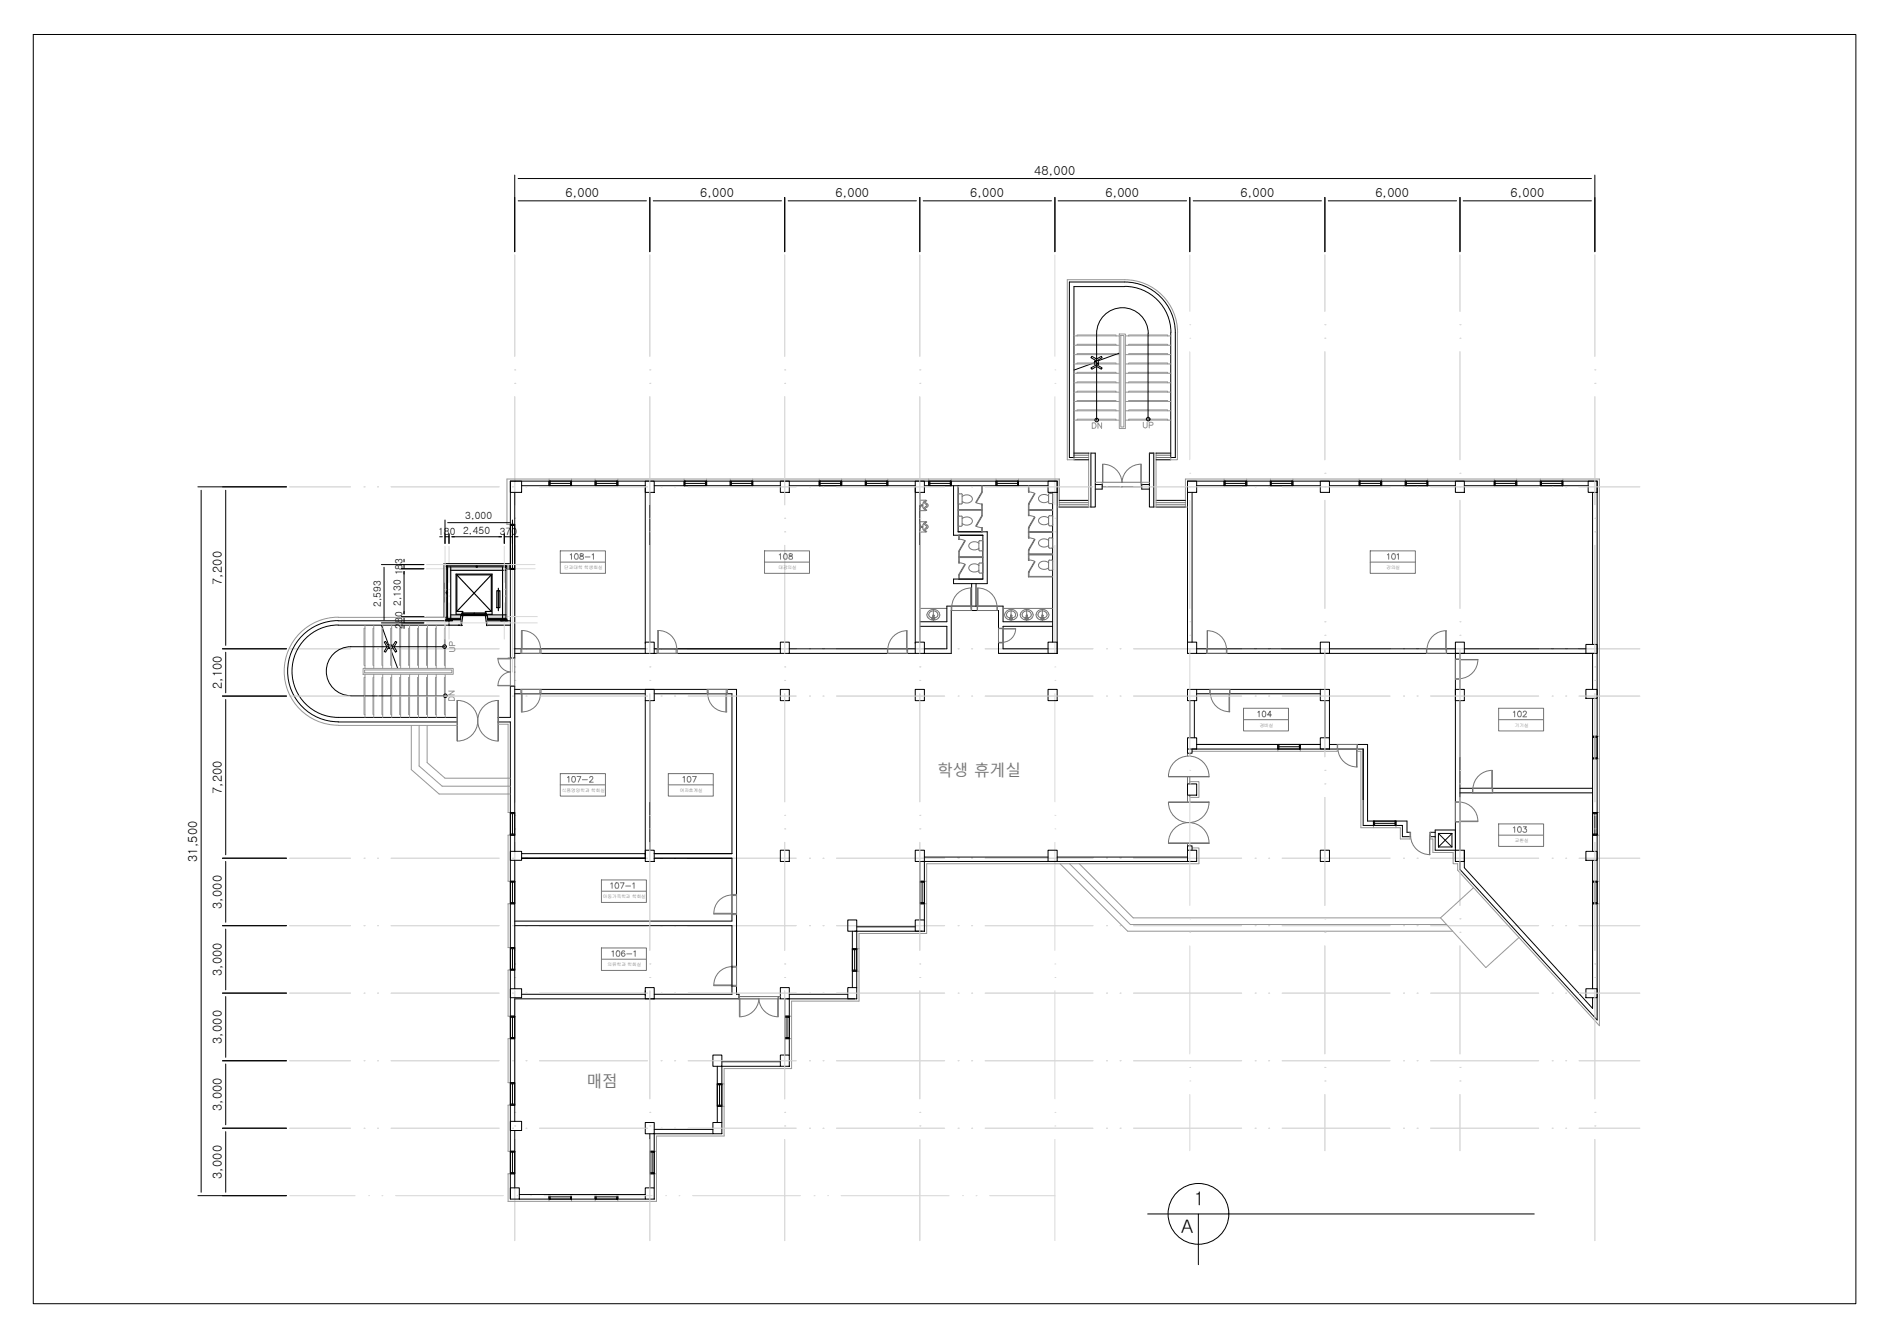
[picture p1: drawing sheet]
<svg xmlns="http://www.w3.org/2000/svg" width="420mm" height="297mm" viewBox="0 0 420 297" stroke-linecap="round" stroke-linejoin="round" font-family="sans-serif">
<defs><g id="words">
<g font-size="4.4" fill="#979797">
<text x="252.9" y="96.3">UP</text>
<text x="102" y="157" transform="rotate(-90 102 157)">DN</text>
</g>
<g font-size="4.4" fill="#757575">
<text x="171.8" y="125.6">108</text>
<text x="278.3" y="160.5">104</text>
<text x="335.1" y="160.5">102</text>
<text x="150.6" y="175">107</text>
<text x="335.1" y="186.3">103</text>
</g>
<g font-size="4.2">
<text x="265.3" y="267.7">1</text>
<text x="262.4" y="273.9">A</text>
</g>
<g font-size="4" fill="#979797">
<text x="241.3" y="96.3">DN</text>
<text x="102" y="146" transform="rotate(-90 102 146)">UP</text>
</g>
<g font-size="3.5" fill="#757575">
<text x="208.3" y="172.5">학생 휴게실</text>
<text x="130.3" y="241.6">매점</text>
</g>
<g font-size="2.8">
<text x="229.8" y="38.8">48,000</text>
<text x="125.6" y="43.7">6,000</text>
<text x="155.6" y="43.7">6,000</text>
<text x="185.6" y="43.7">6,000</text>
<text x="215.6" y="43.7">6,000</text>
<text x="245.6" y="43.7">6,000</text>
<text x="275.6" y="43.7">6,000</text>
<text x="305.6" y="43.7">6,000</text>
<text x="335.6" y="43.7">6,000</text>
<text x="49.3" y="130" transform="rotate(-90 49.3 130)">7,200</text>
<text x="49.3" y="153.2" transform="rotate(-90 49.3 153.2)">2,100</text>
<text x="49.3" y="176.4" transform="rotate(-90 49.3 176.4)">7,200</text>
<text x="43.8" y="191.5" transform="rotate(-90 43.8 191.5)">31,500</text>
<text x="49.3" y="201.9" transform="rotate(-90 49.3 201.9)">3,000</text>
<text x="49.3" y="216.9" transform="rotate(-90 49.3 216.9)">3,000</text>
<text x="49.3" y="231.9" transform="rotate(-90 49.3 231.9)">3,000</text>
<text x="49.3" y="246.9" transform="rotate(-90 49.3 246.9)">3,000</text>
<text x="49.3" y="261.9" transform="rotate(-90 49.3 261.9)">3,000</text>
</g>
<g font-size="2.2">
<text x="97.4" y="118.8">180</text>
<text x="102.9" y="118.5">2,450</text>
<text x="103.4" y="115.4">3,000</text>
<text x="111" y="118.8">370</text>
<text x="89.4" y="127.8" transform="rotate(-90 89.4 127.8)">183</text>
<text x="84.6" y="134.9" transform="rotate(-90 84.6 134.9)">2,593</text>
<text x="89.1" y="134.7" transform="rotate(-90 89.1 134.7)">2,130</text>
<text x="89.4" y="139.7" transform="rotate(-90 89.4 139.7)">280</text>
</g>
<g font-size="1" fill="#757575">
<text x="125.4" y="126.5">단과대학 학생회실</text>
<text x="173" y="126.5">대강의실</text>
<text x="308" y="126.5">강의실</text>
<text x="279.9" y="161.5">경비실</text>
<text x="336.6" y="161.5">기기실</text>
<text x="124.9" y="176">식품영양학과 학회실</text>
<text x="151" y="176">여자휴계실</text>
<text x="336.6" y="187.2">교환실</text>
<text x="134" y="199.6">아동가족학과 학회실</text>
<text x="135" y="214.7">의류학과 학회실</text>
</g>
</g></defs>
<!-- layer: CEN -->
<g fill="none" stroke="#d9d9d9" stroke-width=".22">
<path d="M114.4 56.6v22.6M144.4 56.6v22.6M174.4 56.6v22.6M204.4 56.6v22.6M234.4 56.6v22.6M264.4 56.6v12.6M294.4 56.6v12.6M324.4 56.6v12.6M354.4 56.6v22.6M264.4 72.1h.1M264.4 75.1h.1M264.4 78.1v24.1"/>
<path d="M294.4 72.1h.1M294.4 75.1h.1M294.4 78.1v24.1M324.4 72.1h.1M324.4 75.1h.1M324.4 78.1v24.1M114.4 82.2h.1M114.4 85.2h.1M114.4 88.1v24M144.4 82.2h.1M144.4 85.2h.1M144.4 88.1v24"/>
<path d="M174.4 82.2h.1M174.4 85.2h.1M174.4 88.1v24M204.4 82.2h.1M204.4 85.2h.1M204.4 88.1v24M234.4 82.2h.1M234.4 85.2h.1M234.4 88.1v24M354.4 82.2h.1M354.4 85.2h.1M354.4 88.1v24"/>
<path d="M64.4 108.2h13.5M80.9 108.2h.1M83.9 108.2h.1M86.9 108.2h24M113.9 108.2h.1M114.4 115.1h.1M114.4 118.2h.1M116.9 108.2h.1M119.9 108.2h24M144.4 115.1h.1M144.4 118.2h.1M146.9 108.2h.1"/>
<path d="M149.9 108.2h.1M152.9 108.2h24M174.4 115.1h.1M174.4 118.2h.1M179.9 108.2h.1M182.9 108.2h.1M185.9 108.2h24M204.4 115.1h.1M204.4 118.2h.1M212.9 108.2h.1M215.9 108.2h.1M218.9 108.2h24"/>
<path d="M234.4 115.1h.1M234.4 118.2h.1M245.9 108.2h.1M248.9 108.2h.1M251.9 108.2h24M264.4 105.2h.1M264.4 108.2h.1M264.4 111.2v24M278.9 108.2h.1M281.9 108.2h.1M284.9 108.2h23.9M294.4 105.2h.1"/>
<path d="M294.4 108.2h.1M294.4 111.2v24M311.9 108.2h.1M314.9 108.2h.1M317.9 108.2h24M324.4 105.2h.1M324.4 108.2h.1M324.4 111.2v24M344.9 108.2h.1M347.9 108.2h.1M350.8 108.2h13.5M354.4 115.1h.1"/>
<path d="M354.4 118.2h.1M94.8 137h24.6M94.8 126.4h24.1M94.8 138.4h24.6M94.8 125.4h24.1M98.9 130.9h.1M98.9 132.4h.1M98.9 121.4v8M98.9 133.9v8.1M99.8 130.9h.1M99.8 132.4h.1M99.8 121.4v8"/>
<path d="M99.8 133.9v8.1M112 130.9h.1M112 132.4h.1M112 121.4v8M112 133.9v8.1M113.9 121.4v27.9M114.4 121.2v24M144.4 121.2v24M174.4 121.2v24M204.4 121.2v24M234.4 121.2v24M264.4 138.1h.1"/>
<path d="M294.4 138.1h.1M324.4 138.1h.1M354.4 121.2v24M64.4 144.1h13.5M64.4 154.6h13.5M80.9 144.1h.1M80.9 154.6h.1M83.9 144.1h.1M83.9 154.6h.1M86.9 144.1h24M86.9 154.6h24M113.9 144.1h.1"/>
<path d="M113.9 154.6h.1M114.4 148.2h.1M114.4 151.2h.1M114.4 154.1v24M116.9 144.1h.1M116.9 154.6h.1M119.9 144.1h24M119.9 154.6h24M144.4 148.2h.1M144.4 151.2h.1M144.4 154.1v24M146.9 144.1h.1"/>
<path d="M146.9 154.6h.1M149.9 144.1h.1M149.9 154.6h.1M152.9 144.1h24M152.9 154.6h24M174.4 148.2h.1M174.4 151.2h.1M174.4 154.1v24M179.9 144.1h.1M179.9 154.6h.1M182.9 144.1h.1M182.9 154.6h.1"/>
<path d="M185.9 144.1h24M185.9 154.6h24M204.4 148.2h.1M204.4 151.2h.1M204.4 154.1v24M212.9 144.1h.1M212.9 154.6h.1M215.9 144.1h.1M215.9 154.6h.1M218.9 144.1h24M218.9 154.6h24M234.4 148.2h.1"/>
<path d="M234.4 151.2h.1M234.4 154.1v24M245.9 144.1h.1M245.9 154.6h.1M248.9 144.1h.1M248.9 154.6h.1M251.9 144.1h24M251.9 154.6h24M264.4 141.1h.1M264.4 144.1v24M278.9 144.1h.1M278.9 154.6h.1"/>
<path d="M281.9 144.1h.1M281.9 154.6h.1M284.9 144.1h23.9M284.9 154.6h23.9M294.4 141.1h.1M294.4 144.1v24M311.9 144.1h.1M311.9 154.6h.1M314.9 144.1h.1M314.9 154.6h.1M317.9 144.1h24M317.9 154.6h24"/>
<path d="M324.4 141.1h.1M324.4 144.1v24M344.9 144.1h.1M344.9 154.6h.1M347.9 144.1h.1M347.9 154.6h.1M350.8 144.1h13.5M350.8 154.6h13.5M354.4 148.2h.1M354.4 151.2h.1M354.4 154.1v24M264.4 171.2h.1"/>
<path d="M264.4 174.2h.1M264.4 177.2v24M294.4 171.2h.1M294.4 174.2h.1M294.4 177.2v24M324.4 171.2h.1M324.4 174.2h.1M324.4 177.2v24M64.4 190.7h13.5M80.9 190.7h.1M83.9 190.7h.1M86.9 190.7h24"/>
<path d="M113.9 190.7h.1M114.4 181.1h.1M114.4 184.2h.1M114.4 187.2v24M116.9 190.7h.1M119.9 190.7h24M144.4 181.1h.1M144.4 184.2h.1M144.4 187.2v24M146.9 190.7h.1M149.9 190.7h.1M152.9 190.7h24"/>
<path d="M174.4 181.1h.1M174.4 184.2h.1M174.4 187.2v24M179.9 190.7h.1M182.9 190.7h.1M185.9 190.7h24M204.4 181.1h.1M204.4 184.2h.1M204.4 187.2v24M212.9 190.7h.1M215.9 190.7h.1M218.9 190.7h24"/>
<path d="M234.4 181.1h.1M234.4 184.2h.1M234.4 187.2v24M245.9 190.7h.1M248.9 190.7h.1M251.9 190.7h24M278.9 190.7h.1M281.9 190.7h.1M284.9 190.7h23.9M311.9 190.7h.1M314.9 190.7h.1M317.9 190.7h24"/>
<path d="M344.9 190.7h.1M347.9 190.7h.1M350.8 190.7h13.5M354.4 181.1h.1M354.4 184.2h.1M354.4 187.2v24M64.4 205.7h13.5M80.9 205.7h.1M83.9 205.7h.1M86.9 205.7h24M113.9 205.7h.1M114.4 214.2h.1"/>
<path d="M114.4 217.2h.1M116.9 205.7h.1M119.9 205.7h24M144.4 214.2h.1M144.4 217.2h.1M146.9 205.7h.1M149.9 205.7h.1M152.9 205.7h24M174.4 214.2h.1M174.4 217.2h.1M179.9 205.7h.1M182.9 205.7h.1"/>
<path d="M185.9 205.7h24M204.4 214.2h.1M204.4 217.2h.1M212.9 205.7h.1M215.9 205.7h.1M218.9 205.7h24M234.4 214.2h.1M234.4 217.2h.1M245.9 205.7h.1M248.9 205.7h.1M251.9 205.7h24M264.4 204.1h.1"/>
<path d="M264.4 207.1h.1M264.4 210.1v24M278.9 205.7h.1M281.9 205.7h.1M284.9 205.7h23.9M294.4 204.1h.1M294.4 207.1h.1M294.4 210.1v24M311.9 205.7h.1M314.9 205.7h.1M317.9 205.7h24M324.4 204.1h.1"/>
<path d="M324.4 207.1h.1M324.4 210.1v24M344.9 205.7h.1M347.9 205.7h.1M350.8 205.7h13.5M354.4 214.2h.1M354.4 217.2h.1M64.4 220.6h13.5M64.4 235.7h13.5M80.9 220.6h.1M80.9 235.7h.1M83.9 220.6h.1"/>
<path d="M83.9 235.7h.1M86.9 220.6h24M86.9 235.7h24M113.9 220.6h.1M113.9 235.7h.1M114.4 220.1v24M116.9 220.6h.1M116.9 235.7h.1M119.9 220.6h24M119.9 235.7h24M144.4 220.1v24M146.9 220.6h.1"/>
<path d="M146.9 235.7h.1M149.9 220.6h.1M149.9 235.7h.1M152.9 220.6h24M152.9 235.7h24M174.4 220.1v24M179.9 220.6h.1M179.9 235.7h.1M182.9 220.6h.1M182.9 235.7h.1M185.9 220.6h24M185.9 235.7h24"/>
<path d="M204.4 220.1v24M212.9 220.6h.1M212.9 235.7h.1M215.9 220.6h.1M215.9 235.7h.1M218.9 220.6h24M218.9 235.7h24M234.4 220.1v24M245.9 220.6h.1M245.9 235.7h.1M248.9 220.6h.1M248.9 235.7h.1"/>
<path d="M251.9 220.6h24M251.9 235.7h24M264.4 237.2h.1M278.9 220.6h.1M278.9 235.7h.1M281.9 220.6h.1M281.9 235.7h.1M284.9 220.6h23.9M284.9 235.7h23.9M294.4 237.2h.1M311.9 220.6h.1M311.9 235.7h.1"/>
<path d="M314.9 220.6h.1M314.9 235.7h.1M317.9 220.6h24M317.9 235.7h24M324.4 237.2h.1M344.9 220.6h.1M344.9 235.7h.1M347.9 220.6h.1M347.9 235.7h.1M350.8 220.6h13.5M350.8 235.7h13.5M354.4 220.1v24"/>
<path d="M64.4 250.7h13.5M80.9 250.7h.1M83.9 250.7h.1M86.9 250.7h24M113.9 250.7h.1M114.4 247.1h.1M114.4 250.1h.1M114.4 253.2v22.4M116.9 250.7h.1M119.9 250.7h24M144.4 247.1h.1M144.4 250.1h.1"/>
<path d="M144.4 253.2v22.4M146.9 250.7h.1M149.9 250.7h.1M152.9 250.7h24M174.4 247.1h.1M174.4 250.1h.1M174.4 253.2v22.4M179.9 250.7h.1M182.9 250.7h.1M185.9 250.7h24M204.4 247.1h.1M204.4 250.1h.1"/>
<path d="M204.4 253.2v22.4M212.9 250.7h.1M215.9 250.7h.1M218.9 250.7h24M234.4 247.1h.1M234.4 250.1h.1M234.4 253.2v22.4M245.9 250.7h.1M248.9 250.7h.1M251.9 250.7h24M264.4 240.2h.1M264.4 243.2v12.5"/>
<path d="M278.9 250.7h.1M281.9 250.7h.1M284.9 250.7h23.9M294.4 240.2h.1M294.4 243.2v12.5M311.9 250.7h.1M314.9 250.7h.1M317.9 250.7h24M324.4 240.2h.1M324.4 243.2v12.5M344.9 250.7h.1M347.9 250.7h.1"/>
<path d="M350.8 250.7h13.5M354.4 247.1h.1M354.4 250.1h.1M354.4 253.2v22.4M64.4 265.6h14.5M81.9 265.6h.1M84.9 265.6h.1M87.9 265.6h24M114.9 265.6h.1M117.9 265.6h.1M120.9 265.6h24M147.9 265.6h.1"/>
<path d="M150.9 265.6h.1M153.9 265.6h24M180.9 265.6h.1M183.9 265.6h.1M186.9 265.6h24M213.9 265.6h.1M216.9 265.6h.1M219.9 265.6h14.5"/>
</g>
<!-- layer: WALL -->
<g fill="none" stroke="#000" stroke-width=".22">
<path d="M249.9 63.7h-11.3v37.9h-1v-38.9h12.3a11.2 11.2 0 0 1 11.2 11.2M249.9 63.6a10.3 10.3 0 0 1 10.3 10.3M260.1 73.9v27.7h1v-27.7M113.4 116.5h1M114.4 109.4v36.8h-1v-39.3h121.5v38.3M115.9 107.9h27.5M122 106.9v1M127 106.9v1M132.2 106.9v1M137.3 106.9v1M143.4 108.4v34.5M144.4 109.4v33.3"/>
<path d="M145.4 107.9h28M152 106.9v1M157 106.9v1M162.2 106.9v1M167.2 106.9v1M175.4 107.9h28M182 106.9v1M187 106.9v1M192.3 106.9v1M197.3 106.9v1M203.4 108.4v34.5M204.4 109.4v33.3"/>
<path d="M205.4 107.9h27.5M206.4 106.9v1M211.4 106.9v1M211.9 107.9v11h6.5v9.8h-6.5v1h7.5v-11.5h-6.5v-10.3M221.3 106.9v1M226.3 106.9v1M233.9 109.4v33.3M242.4 100.7h1v11.9h-1zM243.4 107.7h1.5v1h-1.5M255.4 100.7h1v11.9h-1zM255.4 107.7h-1.7v1h1.7M264.9 109.4v33.3"/>
<path d="M265.9 107.9h27.5M272 106.9v1M277 106.9v1M282.3 106.9v1M287.3 106.9v1M295.4 107.9h28M302 106.9v1M307 106.9v1M312.2 106.9v1M317.2 106.9v1M325.4 107.9h27.5M332 106.9v1"/>
<path d="M337 106.9v1M342.3 106.9v1M347.2 106.9v1M353.9 109.4v33.8M75.1 137.9h24.7v1h-24.7M75.1 137.9a11.2 11.2 0 0 0-11.2 11.2 11.2 11.2 0 0 0 11.2 11.3M75.1 138.9a10.3 10.3 0 0 0-10.2 10.2 10.3 10.3 0 0 0 10.2 10.3h26.5M113.4 126.5h1M204.4 139.1h6v5h-5M204.4 138.1h6v-3.4h12.5v3.4h11M215.9 129.7v5M216.9 129.7v5"/>
<path d="M233.9 139.1h-11v5h10M110.6 159.4h2.8v-6.9h1v36.6M114.4 144.1h29M114.4 145.2h29M114.4 153.2h49.2v67.7h.6v1h-49.8v27.2M114.4 154.1h29M143.4 155.7v34.2M144.4 155.7v33.2M145.4 144.1h28M145.4 145.2h28M145.4 154.1h17.2v35.6h-17.2M175.4 144.1h28"/>
<path d="M175.4 145.2h28M205.4 145.2h6v-9.6h10.5v9.6h11M263.8 145.2v-38.3h91.1v119.7l-30.5-33.4v-1.8M264.4 155.7v8.2M265.4 155.7v8.2M265.9 144.1h27.5M265.9 145.2h88.5M265.9 153.2h27.5M265.9 154.1h27.5M294.4 155.7v8.2M295.4 144.1h28M295.4 155.7v8.7"/>
<path d="M323.4 145.2v43.7h-4.5v-4.5h4.5M324.4 145.2v8M324.4 155.7v33.2M325.4 144.1h27M353.9 145.2v8M353.9 155.2v33.9M75.1 160.4h26.5M110.6 160.4h2.8v106M263.8 166.4v.9h1.1v-.9h38v17h8.7v2.5h1.7M265.9 165.4h27.5M283.9 165.4v1M288.9 165.4v1"/>
<path d="M295.4 165.4h8.5v17h8.7v2.5h.7M324.4 175.1h29.5M324.4 176.1h29.5M353.9 163.6h1M353.9 168.6h1M113.4 195.8h1M113.4 180.5h1M113.4 185.5h1M114.4 191.1v28.6M115.9 189.7h27.5M115.9 190.7h27.5M145.4 190.7h17.2v13.9h-48.2"/>
<path d="M204.4 191.4v13M204.4 195.8h1M204.9 191.4h60M205.4 190.4h27.5M205.4 191.4v13M234.9 190.4h28.9M263.8 188.9v-1h1.1v1M305.2 182.4v1M310.2 182.4v1M317.8 185.9h1.1M317.8 184.9h1.1M319.6 185.2h3v3h-3z"/>
<path d="M325.4 192.8l28.5 31.2v-2.3M353.9 191.1v28.6M353.9 195.8h1M353.9 180.5h1M353.9 185.5h1M113.4 210.5h1M113.4 215.5h1M113.4 200.8h1M114.4 205.7h48.2v15.2h-17.2M189.4 206.9v12.5M189.4 215.8h1M189.4 210.8h1"/>
<path d="M189.9 206.9h15M190.4 206.9v12.5M190.4 205.9h13M204.4 200.8h1M353.9 200.8h1M113.4 230.8h1M113.4 225.8h1M115.9 220.9h27.5M159.4 236.9v12.5M160.4 235.9h13M173.4 236.9h-13v12.5M174.4 221.9v12.5"/>
<path d="M174.4 230.8h1M174.4 225.8h1M174.9 221.9h15M175.4 221.9v12.5M175.4 220.9h13M113.4 255.8h1M113.4 240.5h1M113.4 245.5h1M114.4 251.2v12.7M144.4 251.9v12M144.4 255.8h1M145.4 250.9h13"/>
<path d="M158.4 251.9h-13v12M159.4 245.8h1M159.4 240.8h1M113.4 260.8h1M115.4 266.4h28M115.4 265.4h28M122 265.4v1M127 265.4v1M132.2 265.4v1M137.3 265.4v1M144.4 260.8h1"/>
</g>
<g fill="none" stroke="#979797" stroke-width=".22">
<path d="M261.6 73.9v28.3h-1.5v-.6M261.6 73.9a11.7 11.7 0 0 0-11.7-11.8h-12.8v40.1h1.5v-.6M122 106.4v.5M127 106.4v.5M132.2 106.4v.5M137.3 106.4v.5M152 106.4v.5M157 106.4v.5M162.2 106.4v.5M167.2 106.4v.5M182 106.4v.5M187 106.4v.5"/>
<path d="M192.3 106.4v.5M197.3 106.4v.5M206.4 106.4v.5M211.4 106.4v.5M221.3 106.4v.5M226.3 106.4v.5M235.4 106.4v6.2h-.5M235.4 106.4h-122.8v10.1h.8M235.4 106.4v4.8M242.4 100.7h-.5v11.9h.5M243.4 107.1h1.5v.6M255.4 100.7h1.5v11.9h-.5"/>
<path d="M255.4 107.1h-1.7v.6M263.8 112.6h-.4v-6.2h92v121.5l-31.5-34.6v-1.4h-1v-2.5h-4.5v-3h-.6v-.5M272 106.4v.5M277 106.4v.5M282.3 106.4v.5M287.3 106.4v.5M302 106.4v.5M307 106.4v.5M312.2 106.4v.5M317.2 106.4v.5M332 106.4v.5M337 106.4v.5"/>
<path d="M342.3 106.4v.5M347.2 106.4v.5M75.1 137.2h23.9v.7M75.1 137.1a12 12 0 0 0-12 12 12 12 0 0 0 12 12l26.5 .1M99.8 137.9h2.5v1M108.3 137.9v1M113.4 126.5h-.8v11.4M112.9 146.2h.5M110.6 160.9h2.3v19.6h.5M264.4 173.7h2v3.5h-2M283.9 166.4v.5M288.9 166.4v.5"/>
<path d="M297.1 166.4v.5h-32.2M301.6 166.4v.5h.8v17h8.7v2.5h2.2v-.5M354.9 168.6h.5M354.9 163.6h.5M113.4 185.5h-.5v10.3h.5M205.4 195.8h.5M264.9 188.4h1.5v3.5h-60.5v15.5h-15v15h-15v15h-15v15h-15v14.5h-33v-6.1h.5M305.2 183.4v.5M310.2 183.4v.5M354.9 195.8h.5M354.9 185.5h.5M354.9 180.5h.5"/>
<path d="M113.4 215.5h-.5v10.3h.5M113.4 200.8h-.5v9.7h.5M190.4 210.8h.5M190.4 215.8h.5M205.4 200.8h.5M354.9 200.8h.5M113.4 230.8h-.5v9.7h.5M175.4 225.8h.5M175.4 230.8h.5M113.4 245.5h-.5v10.3h.5M145.4 255.8h.5M160.4 240.8h.5"/>
<path d="M160.4 245.8h.5M122 266.4v.5M127 266.4v.5M132.2 266.4v.5M137.3 266.4v.5M145.4 260.8h.5"/>
</g>
<!-- layer: Ĳ -->
<g fill="none" stroke="#979797" stroke-width=".22">
<path d="M238.6 74.6h10.1M238.6 76.7h10.1M238.6 78.8h10.1M239.3 74.6v-.2h8.7v.2M239.3 76.7v-.2h8.7v.2M239.3 78.8v-.2h8.7v.2M248.7 74.2h1.3v21h-1.3zM249 74.5h.7v20.4h-.7zM250 74.6h10.1M250 76.7h10.1M250 78.8h10.1M250.8 74.6v-.2h8.6v.2"/>
<path d="M250.8 76.7v-.2h8.6v.2M250.8 78.8v-.2h8.6v.2M238.6 91.3h10.1M238.6 89.2h10.1M238.6 93.3h10.1M238.6 87.1h10.1M238.6 85h10.1M238.6 82.9h10.1M238.6 80.9h10.1M239.3 91.3v-.2h8.7v.2M239.3 89.2v-.2h8.7v.2M239.3 93.3v-.2h8.7v.2"/>
<path d="M239.3 82.9v-.2h8.7v.2M239.3 80.9v-.3h8.7v.3M239.3 87.1v-.2h8.7v.2M239.3 85v-.2h8.7v.2M250 91.3h10.1M250 89.2h10.1M250 93.3h10.1M250 87.1h10.1M250 85h10.1M250 82.9h10.1M250 80.9h10.1M250.8 91.3v-.2h8.6v.2"/>
<path d="M250.8 89.2v-.2h8.6v.2M250.8 93.3v-.2h8.6v.2M250.8 87.1v-.2h8.6v.2M250.8 85v-.2h8.6v.2M250.8 82.9v-.2h8.6v.2M250.8 80.9v-.3h8.6v.3M81.1 139.6h-.2v8.2h.2M81.1 138.9v9.6M83 139.6h-.1v8.2h.1M83 138.9v9.6M85 139.6h-.1v8.2h.1M85 138.9v9.6"/>
<path d="M87 139.6h-.2v8.2h.2M87 138.9v9.6M89 139.6h-.2v8.2h.2M89 138.9v9.6M91 139.6h-.2v8.2h.2M91 138.9v9.6M93 139.6h-.2v8.2h.2M93 138.9v9.6M95 139.6h-.2v8.2h.2M95 138.9v9.6M96.9 139.6h-.1v8.2h.1M96.9 138.9v9.6"/>
<path d="M98.9 139.6h-.2v8.2h.2M98.9 138.9v9.6M80.7 148.5h20v1.3h-20zM81 148.8h19.4v.7h-19.4zM81.1 150.5h-.2v8.3h.2M81.1 149.8v9.6M83 150.5h-.1v8.3h.1M83 149.8v9.6M85 150.5h-.1v8.3h.1M85 149.8v9.6M87 150.5h-.2v8.3h.2M87 149.8v9.6"/>
<path d="M89 150.5h-.2v8.3h.2M89 149.8v9.6M91 150.5h-.2v8.3h.2M91 149.8v9.6M93 150.5h-.2v8.3h.2M93 149.8v9.6M95 150.5h-.2v8.3h.2M95 149.8v9.6M96.9 150.5h-.1v8.3h.1M96.9 149.8v9.6M98.9 150.5h-.2v8.3h.2M98.9 149.8v9.6"/>
<path d="M91.4 161.2v9.8l6.2 5.4h15.8M93.1 161.2v9l5.1 4.5h15.2M94.9 161.2v8.2l4 3.5h14.5M235.5 191.9l15.1 15h72.2M237.6 191.9l13.5 13.5h70.3M239.8 191.9l12 12h68.3M327.4 197.2l-7.3 6.7M320.1 203.9l10 11.1 7.4-6.7"/>
</g>
<!-- layer: DOOR -->
<g fill="none" stroke="#757575" stroke-width=".22">
<path d="M235.4 111.7h6.5M235.4 112.1h6.5M238.6 101.1h3.3M238.6 101.6h3.3M244.9 108.2h8.8M244.9 107.1h8.8M245 108.2v-5.1a4.3 4.3 0 0 1 4.3 4 4.3 4.3 0 0 1 4.3-4v5.1M245.1 103.2v3.9M253.5 103.2v3.9M256.9 111.7h6.5M256.9 112.1h6.5M256.9 101.1h3.2"/>
<path d="M256.9 101.6h3.2M211.4 134.7h4.5v.9h-4.5zM215.7 130.6v4.1M215.8 130.6v5M215.8 130.6a4.3 4.3 0 0 0-4.3 5M217.1 134.7h4.5v.9h-4.5zM217.2 135.6v-5a4.3 4.3 0 0 1 4.3 5M217.3 130.6v4.1M221.9 139.7h3.7M222.9 139.7h2.7M225.7 139.6a3 3 0 0 1-2.8 3.1M101.5 155.7l.1 8.9z"/>
<path d="M101.6 155.6a4.5 4.5 0 0 1 4.6 4.5 4.5 4.5 0 0 1-4.6 4.5M110.6 155.7l.1 8.9zM110.6 152.3h2.8M110.6 146.4h2.8M110.7 155.6a4.5 4.5 0 0 0-4.5 4.5 4.5 4.5 0 0 0 4.5 4.5M113.4 146.2v6.3M113.4 149.3a3 3 0 0 0-2.8 3.1h3.8M114.4 146.3l-3.8-.1a3 3 0 0 0 2.8 3.1M114.4 146.2v6.3M115.7 153.2h.2v.9h-.2zM115.7 144.1l.2 .2v.9h-.2zM115.9 158.2v-4.1h.1v4.1"/>
<path d="M115.9 140.1v4h.1v-4M115.9 140.1a4 4 0 0 1 4.2 4M120 153.2h.2v.9l-.2-.1zM120 154h.1M120 144.3h.1M120 144.1h.2v1.1h-.2zM120.1 154.1a4 4 0 0 1-4.2 4.1M146 144.1l.2 .2v.9h-.2zM146.1 140.1v4h.2v-4M146.1 140.1a4 4 0 0 1 4.3 4M150.2 144.3h.1M150.3 144.1h.2v1.1h-.3z"/>
<path d="M157.1 153.2h.2v.9h-.2zM157.3 154h.1M157.3 154.1a4 4 0 0 0 4.2 4.1M161.3 158.2v-4.1h.1v4.1M161.4 153.2h.2v.9l-.2-.1zM197.2 144.1h4.5v1.1h-4.5zM201.5 140.2v3.9M201.5 140.2v5M201.6 140.1a4.4 4.4 0 0 0-4.3 5.1M221.9 142.8h1h-1v-3.2h1v3.2M221.9 142.7h1M268.1 144.1h4.5v1.1h-4.5z"/>
<path d="M268.3 140.2v3.9M268.8 153.2h4.5v.9h-4.5zM268.9 153.2v.9M268.9 154.1a4.3 4.3 0 0 0 4.3 4M272.5 144.1v1.1M272.5 144.1a4.3 4.3 0 0 0-4.3-4v5.1M273.1 154.1v4.1M273.2 153.2v5M316.9 144.1h4.5v1.1h-4.5zM317 144.1v1.1M317.1 144.1a4.3 4.3 0 0 1 4.3-4l-.1 5.1M321.2 140.2v3.9"/>
<path d="M323.4 146.4h1v4.5h-1zM323.4 146.5h5M324.4 146.6h4M328.4 146.5a4.3 4.3 0 0 1-5 4.3M259.6 178.2l9 .1zM259.6 178.2a4.5 4.5 0 0 0 4.5 4.6 4.5 4.5 0 0 0 4.5-4.6M259.6 172.5l9 .1zM259.6 172.5a4.5 4.5 0 0 1 4.5-4.5 4.5 4.5 0 0 1 4.5 4.5M263.8 167.3v.7M263.8 172.6v5.6M264.4 167.3v.7M264.4 172.6v1.6"/>
<path d="M264.4 176.7v1.5M297.1 165.4h4.5v1h-4.5zM297.2 165.4a4.4 4.4 0 0 0 4.4 5M301.4 166.4v4M301.5 165.4v5M323.4 178.1h1v4.5h-1zM323.4 178.2h1M324.4 178.2a4.3 4.3 0 0 1 4 4.3M327.2 175.1h4.5v1h-4.5zM327.3 176.1a4.3 4.3 0 0 1 4.3-4.9v4.9M331.5 171.2v3.9M162.6 198.7h1v.3h-.8z"/>
<path d="M162.7 198.8a4 4 0 0 0-4.1 4.3h4v-.2h-4M162.8 198.8v.2M259.6 187.3l9 .1zM259.6 187.3a4.5 4.5 0 0 1 4.5-4.5 4.5 4.5 0 0 1 4.5 4.5M263.8 187.4v2M264.4 187.4v.5M313.3 184.9h.1v1h-.1zM313.4 185.9a4.3 4.3 0 0 0 4.3 4M317.6 189.9v-4h.2v-1l-.1 5M323.4 182.5h5M324.4 182.4h4M162.6 214.7h1v.2h-.8z"/>
<path d="M162.6 219l1-.1v.3h-1zM162.6 203.1l1-.2v.3h-1zM162.7 214.8a4 4 0 0 0-4.1 4.2h4v-.2h-4M162.8 214.8v.1M164.4 221.9v4M168.6 221.4h-4.4h9.2M168.6 221.9a4.3 4.3 0 0 0 4.3 4v-4.5v.5M168.6 221.9a4.3 4.3 0 0 1-4.3 4M172.8 221.9v4M172.9 221.4l.1 .5M173.4 221.9h-9.2v-.5l.1 4.5"/>
</g>
<!-- layer: DIM -->
<g fill="none" stroke="#000" stroke-width=".22">
<path d="M114.4 38.9v17M115.1 39.7h238.5M354.4 38.9v17M115.1 44.6h28.5M144.4 43.9v12M145.1 44.6h28.5M174.4 43.9v12M175.1 44.6h28.5M204.4 43.9v12M205.1 44.6h28.5M234.4 43.9v12M235.1 44.6h28.5"/>
<path d="M264.4 43.9v12M265.1 44.6h28.5M294.4 43.9v12M295.1 44.6h28.5M324.4 43.9v12M325.1 44.6h28.5M44 108.2h19.7M44.7 108.9v156M50.2 108.9v34.5M97.7 119.3h.6M98.9 119.3h.9M98.9 115.5v5.2"/>
<path d="M99.5 116.1h13.8M99.8 118.6v2.1M100.4 119.3h11M112 118.6v2.1M112 119.3h1.9M113.9 115.5v5.2M114.5 119.3h.6M84.7 138.4h9.5M84.7 125.4h9.5M85.3 126v11.8M89.2 126.4h5M89.2 137h5"/>
<path d="M89.8 124.2v.6M89.8 125.4v1M89.8 127v9.4M89.8 137v1.4M89.8 139v.6M49.4 144.1h14.3M49.4 154.6h14.3M50.2 144.9v9M50.2 155.4v34.5M49.4 190.7h14.3M50.2 191.4v13.5M49.4 205.7h14.3"/>
<path d="M50.2 206.4v13.5M49.4 220.6h14.3M49.4 235.7h14.3M50.2 221.4v13.5M50.2 236.4v13.5M49.4 250.7h14.3M50.2 251.4v13.5M44 265.6h19.7M255 269.7h85.9M266.3 269.7v11.3"/>
<circle cx="266.3" cy="269.7" r="6.8"/>
</g>
<!-- layer: 0e -->
<g fill="none" stroke="#000" stroke-width=".22">
<path d="M113.4 106.9h2.5v2.5h-2.5zM143.4 106.9h2v2.5h-2zM173.4 106.9h2v2.5h-2zM203.4 106.9h2v2.5h-2zM232.9 106.9h2v2.5h-2zM263.8 106.9h2.1v2.5h-2.1zM293.4 106.9h2v2.5h-2zM323.4 106.9h2v2.5h-2zM352.9 106.9h2v2.5h-2zM143.4 142.7h2v2.5h-2zM143.4 153.2h2v2.5h-2zM173.4 142.7h2v2.5h-2z"/>
<path d="M173.4 153.2h2v2.5h-2zM203.4 142.7h2v2.5h-2zM203.4 153.2h2v2.5h-2zM232.9 142.7h2v2.5h-2zM232.9 153.2h2v2.5h-2zM263.8 142.7h2.1v2.5h-2.1zM263.8 153.2h2.1v2.5h-2.1zM293.4 142.7h2v2.5h-2zM293.4 153.2h2v2.5h-2zM323.4 142.7h2v2.5h-2zM323.4 153.2h2v2.5h-2zM352.4 143.2h2.5v2h-2.5z"/>
<path d="M352.4 153.2h2.5v2h-2.5zM263.8 163.9h2.1v2.5h-2.1zM263.8 174.2h2.1v2.5h-2.1zM293.4 163.9h2v2.5h-2zM113.4 189.1h2.5v2h-2.5zM143.4 188.9h2v2.5h-2zM143.4 189.7v1M173.4 188.9h2v2.5h-2zM203.4 188.9h2v2.5h-2zM232.9 188.9h2v2.5h-2zM263.8 188.9h2.1v2.5h-2.1zM293.4 188.9h2v2.5h-2z"/>
<path d="M323.4 188.9h2v2.5h-2zM325.4 188.9v3.9M352.4 189.1h2.5v2h-2.5zM113.4 219.7h2.5v2h-2.5zM143.4 219.4h2v2.5h-2zM173.4 219.4h2v2.5h-2zM188.4 204.4h2v2.5h-2zM188.4 219.4h2v2.5h-2zM203.4 204.4h2v2.5h-2zM352.4 219.7h2.5v2h-2.5zM143.4 220.1v1M158.4 234.4h2v2.5h-2z"/>
<path d="M173.4 234.4h2v2.5h-2zM113.4 249.1h2.5v2.1h-2.5zM143.4 249.4h2v2.5h-2zM158.4 249.4h2v2.5h-2zM113.4 263.9h2v2.5h-2zM143.4 263.9h2v2.5h-2z"/>
</g>
<!-- layer: ETC -->
<g fill="none" stroke="#000" stroke-width=".22">
<path d="M242.6 79.2l1.1 .6 1-.6 .2 .3-1.2 .7-1.3-.7zM248.6 78.5l-4.6 1.6v.9l-.8-.9v.9M255.1 74.1v19M255.1 74.1a5.7 5.7 0 0 0-5.7-5.7 5.7 5.7 0 0 0-5.7 5.7v19.2M242.4 81.7l1.3-.7 1.2 .7-.2 .3-1-.6-1.1 .6zM243.2 80.6l-4.5 1.6M84.8 139l1.5 4.3h.9l-.9 .8h.9M77.9 154.6h21M85.4 142.7l.3-.2 .7 1.2-.7 1.2-.3-.2 .6-1zM86.4 143.7h-8.5a5.4 5.4 0 0 0-5.4 5.4 5.4 5.4 0 0 0 5.4 5.5M86.7 144.1l1.6 4.3M87.2 143.7h11.5"/>
<path d="M87.9 142.5l.3 .2-.6 1 .6 1-.3 .2-.7-1.2zM319.6 185.2l3 3M322.6 185.2l-3 3"/>
</g>
<!-- layer: WID -->
<g fill="none" stroke="#000" stroke-width=".22">
<path d="M113.4 116.5h1v.3h-1zM113.4 116.8v9.7M113.9 116.8v9.5M114.4 116.8v9.7M122 106.9h.2v1h-.2zM122 107.9h4.8M122 106.9h4.8M122.2 107.4h4.6M126.8 106.9h.2v1h-.2zM132.2 106.9h.3v1h-.3zM132.5 107.9h4.8M132.5 106.9h4.8"/>
<path d="M132.5 107.4h4.5M137 106.9h.3v1h-.3zM152 106.9h.2v1h-.2zM152 107.9h4.7M152 106.9h4.7M152.2 107.4h4.5M156.7 106.9h.3v1h-.3zM162.2 106.9h.3v1h-.3zM162.5 107.9h4.7M162.5 106.9h4.7M162.5 107.4h4.5M167 106.9h.2v1h-.2z"/>
<path d="M182 106.9h.2v1h-.2zM182 107.9h4.8M182 106.9h4.8M182.2 107.4h4.6M186.8 106.9h.2v1h-.2zM192.3 106.9h.2v1h-.2zM192.5 107.9h4.8M192.5 106.9h4.8M192.5 107.4h4.5M197 106.9h.3v1h-.3zM206.4 106.9h.2v1h-.2zM206.6 107.9h4.8"/>
<path d="M206.6 106.9h4.8M206.6 107.4h4.5M211.1 106.9h.3v1h-.3zM221.3 106.9h.3v1h-.3zM221.6 107.9h4.7M221.6 106.9h4.7M221.6 107.4h4.5M226.1 106.9h.2v1h-.2zM235.4 111.2h6.5M235.4 112.6h6.5M238.6 100.7h3.3M238.6 102.2h3.3"/>
<path d="M256.9 111.2h6.5M256.9 112.6h6.5M256.9 100.7h3.2M256.9 102.2h3.2M272 106.9h.2v1h-.2zM272 107.9h4.8M272 106.9h4.8M272.2 107.4h4.6M276.8 106.9h.2v1h-.2zM282.3 106.9h.2v1h-.2zM282.5 107.9h4.8M282.5 106.9h4.8"/>
<path d="M282.5 107.4h4.5M287 106.9h.3v1h-.3zM302 106.9h.2v1h-.2zM302 107.9h4.7M302 106.9h4.7M302.2 107.4h4.5M306.7 106.9h.3v1h-.3zM312.2 106.9h.3v1h-.3zM312.5 107.9h4.7M312.5 106.9h4.7M312.5 107.4h4.5M317 106.9h.2v1h-.2z"/>
<path d="M332 106.9h.2v1h-.2zM332 107.9h4.7M332 106.9h4.7M332.2 107.4h4.5M336.7 106.9h.3v1h-.3zM342.3 106.9h.2v1h-.2zM342.5 107.9h4.7M342.5 106.9h4.7M342.5 107.4h4.5M347 106.9h.2v1h-.2zM112.6 126.5v-.8h-13.4v11.5h-.2M113.1 126.5v-1.3h-14.4v12"/>
<path d="M113.4 126.3h1v.2h-1zM283.9 165.4h.3v1h-.3zM284.2 165.4h4.7M284.2 166.4h4.7M284.2 165.9h4.5M288.7 165.4h.2v1h-.2zM353.9 163.6h1v.2h-1zM353.9 168.4h1v.2h-1zM353.9 163.8v4.8M354.4 163.8v4.6M354.9 163.8v4.8M113.4 195.8h1v.2h-1z"/>
<path d="M113.4 180.5h1v.3h-1zM113.4 185.3h1v.2h-1zM113.4 180.8v4.7M113.4 195.8v4.7M113.9 180.8v4.5M113.9 196v4.5M114.4 180.8v4.7M114.4 195.8v4.7M204.4 195.8h1v.2h-1zM204.4 195.8v4.7M204.9 196v4.5M205.4 195.8v4.7"/>
<path d="M305.2 182.4h.2v1h-.2zM305.4 182.4h4.8M305.4 183.4h4.8M305.4 182.9h4.6M310 182.4h.2v1h-.2zM353.9 195.8h1v.2h-1zM353.9 180.5h1v.3h-1zM353.9 185.3h1v.2h-1zM353.9 180.8v4.7M353.9 195.8v4.7M354.4 180.8v4.5M354.4 196v4.5"/>
<path d="M354.9 180.8v4.7M354.9 195.8v4.7M113.4 210.5h1v.3h-1zM113.4 215.3h1v.2h-1zM113.4 200.5h1v.3h-1zM113.4 210.8v4.7M113.9 210.8v4.5M114.4 210.8v4.7M189.4 215.5h1v.3h-1zM189.4 210.8h1v.2h-1zM189.4 210.8v4.7M189.9 211v4.5"/>
<path d="M190.4 210.8v4.7M204.4 200.5h1v.3h-1zM353.9 200.5h1v.3h-1zM113.4 230.5h1v.3h-1zM113.4 225.8h1v.2h-1zM113.4 225.8v4.7M113.9 226v4.5M114.4 225.8v4.7M174.4 230.5h1v.3h-1zM174.4 225.8h1v.2h-1zM174.4 225.8v4.7M174.9 226v4.5"/>
<path d="M175.4 225.8v4.7M113.4 255.8h1v.2h-1zM113.4 240.5h1v.3h-1zM113.4 245.3h1v.2h-1zM113.4 240.8v4.7M113.4 255.8v4.7M113.9 240.8v4.5M113.9 256v4.5M114.4 240.8v4.7M114.4 255.8v4.7M144.4 255.8h1v.2h-1zM144.4 255.8v4.7"/>
<path d="M144.9 256v4.5M145.4 255.8v4.7M159.4 245.5h1v.3h-1zM159.4 240.8h1v.2h-1zM159.4 240.8v4.7M159.9 241v4.5M160.4 240.8v4.7M113.4 260.5h1v.3h-1zM122 265.4h.2v1h-.2zM122 265.4h4.8M122 266.4h4.8M122.2 265.9h4.6"/>
<path d="M126.8 265.4h.2v1h-.2zM132.2 265.4h.3v1h-.3zM132.5 265.4h4.8M132.5 266.4h4.8M132.5 265.9h4.5M137 265.4h.3v1h-.3zM144.4 260.5h1v.3h-1z"/>
</g>
<!-- layer: Tǥ -->
<g fill="none" stroke="#757575" stroke-width=".22">
<path d="M204.4 112.4h.3M204.4 111.8l.2 .4M204.4 116.6l.3 .3M204.4 117h.2M204.4 117.1h.2M204.6 112.4l-.2 .3M204.7 112.2h-.3M204.7 117.2l-.3 .3M204.8 112.2l.1 .2zM204.8 117.1h.1M204.8 117h.1M204.9 116.9v.3z"/>
<path d="M205.1 112.3l.1 .6 .5 .3M205.1 117l.1 .7 .5 .3M205.3 111.5l.1 .2 .5 .4M205.3 116.2l.1 .3 .5 .4v.3M205.5 111.3l-.3 .3-.1 .7M205.5 116.1l-.3 .3-.1 .6M205.6 111.4l.3 .5M205.6 116.1l.3 .5M205.7 113.4h.1M205.7 113.3h.1M205.7 111.3h.1M205.7 111.2h.1"/>
<path d="M205.7 118.2h.1M205.7 118h.1M205.7 116.1h.1M205.7 115.9h.1M205.7 111.1h-1.3v2.4h1.3M205.7 111.3l-.2 .1M205.7 115.9h-1.3v2.3h1.3M205.7 116.1h-.2M205.7 111.2v.1M205.7 113.3v.1M205.7 115.9v.2M205.7 118v.2"/>
<path d="M205.9 112.1v.3l-.3 .2-.3 .5M205.9 117.2l-.3 .1-.3 .5M205.9 111.9l.3 .4-.3 .4M205.9 116.6l.3 .4-.3 .4M205.9 112.7l-.3 .5M205.9 117.5l-.3 .5M213 119.8h.1h-.1M213 118.9v.9M213.1 109.7h.5l.2 .2M213.1 114.7h.5M213.1 116.9h.5M213.1 114.6l-.2 .3v1.8l.2 .2"/>
<path d="M213.1 109.7l-.2 .2v1.9l.2 .2M213.1 118.9l.1 .9 1.2 .3M213.6 114.6l.2 .3M213.8 109.9v1.9M213.8 114.9v1.8M213.8 115.2a1.36 1.36 0 0 1 2.3 .6 1.36 1.36 0 0 1-2.3 .5M213.8 110.3a1.36 1.36 0 0 1 2.3 .5 1.36 1.36 0 0 1-2.3 .6M213.8 116.6l-.2 .3M213.8 111.7l-.2 .3h-.5M216.9 116.9l1.3 .3M216.9 111.7l1.3 .3M218.1 114.6h.2l-1.4 2.4-.1-.1z"/>
<path d="M218.1 109.3l.2 .1-1.4 2.3-.1-.1zM218.1 112v1.2h-5.2h5.4M218.1 107.9v1.4M218.1 113.3v1.3M218.1 117.3v.9M218.3 117.3h-.2h.2M218.3 112v1.3h-5.4h5.4v1.3h-.2M218.3 112h-.2h.2M218.3 107.9v1.4h-.2M218.3 117.3v.9M228.5 109.3h.1h-.1M228.5 113.3h5.4h-5.3v1.3l1.3 .2"/>
<path d="M228.5 114.6h.1h-.1M228.5 118.3h5.4h-5.3v1.2l1.3 .3M228.5 119.5h.1h-.1M228.5 107.9v1.4M228.5 118.3h5.4M228.6 107.9v1.4l1.3 .3M228.6 112h-.1v1.2h5.4h-5.4v1.4M228.6 117.3h-.1v1M228.6 112v1.2M228.6 117.3v.9M229.9 109.6h.1l-1.4 2.4-.1-.1zM229.9 114.9h.1l-1.4 2.4-.1-.1z"/>
<path d="M229.9 119.8h.1l-1.4 2.4-.1-.1zM233 109.9v1.8l.2 .2M233 116.6l.2 .2M233 114.8v1.8M233 110.2a1.36 1.36 0 0 0-2.3 .6 1.36 1.36 0 0 0 2.3 .5M233 115.2a1.36 1.36 0 0 0-2.3 .5 1.36 1.36 0 0 0 2.3 .5M233.2 119.5h.5l.2 .2M233.2 109.6h.5M233.2 114.6h.5M233.2 109.6l-.2 .2M233.2 114.6l-.2 .2M233.2 119.5l-.2 .2v1.8l.2 .3"/>
<path d="M233.7 109.6l.2 .2M233.7 114.6l.2 .2M233.9 109.9v1.8M233.9 114.8v1.8M233.9 119.8v1.7M233.9 118.2h-5.4v1.3M233.9 111.7l-.2 .2h-.5M233.9 116.6l-.2 .2h-.5M204.4 135.2h6M205.9 136.6l.3 .7M206.1 136.2l-.2 .4M206.1 136.2a1.5 1.5 0 0 1 2.6 0"/>
<path d="M206.2 137.3a1.62 1.62 0 0 0 2.4 0M206.9 135.8a.82 .82 0 0 0-.5 1.1M207 135.8h.8M207 137.4v.2h.4M207.2 137.5v-.5h.3v.5M207.2 137.3l-.2 .3 .4 .1M207.3 137.6h.1M207.3 137l.1 .4zM207.4 137h.1M207.4 137.4h.1M207.4 135.3v2.6M207.5 137.3l.2 .3-.3 .1"/>
<path d="M207.6 137.4l-.2 .2-.2-.2M207.7 137.4v.2h-.3M207.8 135.8a.73 .73 0 0 1 .6 .7 .73 .73 0 0 1-.6 .7h-.9l-.5-.3M208.7 136.2l.1 .6-.3 .5M213 123.9h5.4h-5.3l.1 1.2 1.2 .2M213 125.1h.1h-.1M213.1 122.5h-.1v1.2h5.4h-5.4v1.4M213.1 127.8h-.1v.9M213.1 122.5v1.2M213.1 127.8v.9M214.4 120.1h.1l-1.4 2.4-.1-.1zM214.4 125.3l.1 .1-1.4 2.4-.1-.1z"/>
<path d="M217.5 120.4v1.8l.2 .2M217.5 127.1l.2 .2M217.5 125.3v1.8M217.5 120.7a1.36 1.36 0 0 0-2.2 .6 1.36 1.36 0 0 0 2.2 .5M217.5 125.7a1.36 1.36 0 0 0-2.2 .5 1.36 1.36 0 0 0 2.2 .5M217.7 120.1h.4M217.7 125.1h.4M217.7 120.1l-.2 .2M217.7 125.1l-.2 .2M218.2 120.1l.2 .2M218.2 125.1l.2 .2M218.4 120.4v1.8l-.2 .2h-.5"/>
<path d="M218.4 127.1l-.2 .2h-.5M218.4 125.3v1.8M222.9 135.2h11M223.2 136.6l.3 .7M223.3 136.2l-.1 .4M223.3 136.2a1.5 1.5 0 0 1 2.7 0M223.5 137.3a1.63 1.63 0 0 0 1.9 .3M223.7 136.9l.5 .3h.9M223.9 136.1l-.2 .3v.5M224.2 135.8l-.4 .3M224.2 135.8h.9M224.3 137.4v.2h.3"/>
<path d="M224.4 137.5l.1-.5h.2l.1 .5M224.5 137.3l-.2 .3 .3 .1M224.6 137.6h.1M224.6 137v.4zM224.6 137h.1M224.6 137.4h.1M224.6 135.3v2.6M224.8 137.3l.2 .3-.4 .1M224.8 137.4l-.2 .2-.2-.2M224.9 137.4v.2h-.3M225.1 135.8a.73 .73 0 0 1 .5 .7 .73 .73 0 0 1-.5 .7M226 136.2a1.02 1.02 0 0 1-.7 1.4"/>
<path d="M226.8 136.2a1.29 1.29 0 0 0 .4 1.3 1.29 1.29 0 0 0 1.4 .2 1.1 1.1 0 0 0 .8-1.5M226.8 136.2a1.5 1.5 0 0 1 2.7 0M227.7 135.8h.9M227.7 135.8a.73 .73 0 0 0-.6 .7 .73 .73 0 0 0 .6 .7h.9a.64 .64 0 0 0 .5-.5 .64 .64 0 0 0-.2-.6M227.8 137.4v.2h.3M227.9 137.5l.1-.5h.2l.1 .5M228 137.3l-.3 .3 .4 .1M228 137.6h.2M228.1 137.4v-.4l.1 .4M228.1 137.4h.1M228.1 135.3v2.6M228.2 137.3l.3 .3-.4 .1"/>
<path d="M228.3 137.4l-.2 .2-.1-.2M228.4 137.4v.2h-.3M228.5 123.2h5.4h-5.3v1.3M228.5 124.5h.1h-.1M228.5 123.2h5.4M228.6 135.8l.3 .3M228.6 122.2h-.1v1M228.6 127.1h-.1v1.1h5.4M228.6 122.2v.9M228.6 127.1v1h5.3M228.6 124.4l1.3 .3M229.9 124.7l.1 .1-1.4 2.3h-.1z"/>
<path d="M230.3 136.2a1.5 1.5 0 0 1 2.6 0M230.3 136.2a1.32 1.32 0 0 0 .6 1.4 1.32 1.32 0 0 0 1.6-.1l.5-.7-.1-.6M230.8 136.1a.64 .64 0 0 0-.2 .6 .64 .64 0 0 0 .6 .5M231.2 135.8h.8M231.2 135.8l-.4 .3M231.3 137.4v.2h.3M231.4 137.5l.1-.5h.2l.1 .5M231.5 137.3l-.2 .3 .3 .1M231.5 137.3l.1 .2 .2-.2M231.5 137.3l.1-.1 .2 .1M231.5 137.6h.2M231.5 137.4v-.4l.1 .4"/>
<path d="M231.6 137.4h.1M231.6 135.3v2.6M231.8 137.3l.2 .3-.4 .1M231.8 137.4l-.2 .2-.2-.2M231.9 137.4v.2h-.3M232 135.8a.72 .72 0 0 1 .6 .7 .72 .72 0 0 1-.5 .7h-1M233 120.1a1.36 1.36 0 0 0-2.3 .5 1.36 1.36 0 0 0 2.3 .6M233 125.1a1.36 1.36 0 0 0-2.3 .5 1.36 1.36 0 0 0 2.3 .5M233.2 121.8h.5M233.2 124.5h.5M233.2 124.4l-.2 .3v1.8l.2 .2M233.7 124.4l.2 .3"/>
<path d="M233.9 124.7v1.8M233.9 123.1h-5.4v1.4M233.9 121.5l-.2 .3M233.9 126.5l-.2 .2h-.5"/>
<circle cx="204.7" cy="117" r=".11"/>
<circle cx="204.7" cy="112.3" r=".11"/>
<circle cx="207.4" cy="137.3" r=".16"/>
<circle cx="207.4" cy="136.8" r=".15"/>
<circle cx="207.4" cy="136.8" r=".11"/>
<circle cx="224.7" cy="137.3" r=".16"/>
<circle cx="224.7" cy="136.8" r=".15"/>
<circle cx="224.7" cy="136.8" r=".11"/>
<circle cx="228.1" cy="136.8" r=".15"/>
<circle cx="228.1" cy="136.8" r=".11"/>
<circle cx="228.2" cy="137.3" r=".16"/>
<circle cx="231.6" cy="136.8" r=".15"/>
<circle cx="231.6" cy="136.8" r=".11"/>
</g>
<!-- layer: DOOR -->
<path d="M115.9 153.2h4.1M115.9 145.2h4.1M116 154.1h4M116 144.1h4M146.2 145.2h4M146.3 144.1h4M157.3 154.1h4M157.3 153.2h4.1M162.6 198.8v4.1M163.6 199v3.9M162.6 214.8v4M163.6 214.9v4" fill="none" stroke="#7f7f7f" stroke-width=".22"/>
<!-- layer: عt0 -->
<g fill="none" stroke="#000" stroke-width=".25">
<path d="M99 137.8l1.5 .1zM99 137.7h3.3M99 137.5h3.3M99.2 125.7h.2v.2h-.2zM99.2 131.5h.2v.3h-.2zM99.2 131.6h.2v.2h-.2zM99.2 137.2h.2v.2h-.2zM99.4 125.9v11.9v-.6h-.2v.2h.2M99.4 125.9h13v11.9M99.4 137.4h2.9M100.1 126.7h12.3M100.1 125.9v11.9"/>
<path d="M100.1 136.6h2.5M101.5 135.8v-8.1h7.7v8.1M101.5 127.7l7.7 8.1M101.5 135.8h1.3v.3M102.3 138.8v.1h-2.5M102.3 136.8v1.4M102.3 136.8h.5M102.5 138.9h.1M102.6 136.6h5.5v.1h-5.5zM102.6 136.2h5.4v.2h-5.4zM102.8 136.4h.1M102.8 136.7l.1 .1"/>
<path d="M102.8 136.4l-1.5 .1v-8.9h8v8.9l-1.4-.1M102.8 136.8l-.3 2.2h-.2M105.4 136.2v.2M105.4 136.6v.1M105.8 125.7h.2v.2h-.2zM107.9 136.8h.4M107.9 136.7l.2 2.3h.2M108.1 136.6h4.3M108.1 138.9h.1M108.3 136.8v1.3M108.3 138.9h.1M108.3 137.9h5.1"/>
<path d="M108.3 138.9h5.1M108.3 137.7h4.3M108.3 137.5h4.3M108.3 137.4h4.1M109.2 135.8h-1.3v.3M109.2 127.7l-7.7 8.1M110.4 131.2h.7v3.8h-.7zM110.7 130.7v5M111.3 137.8l1.5 .1zM111.7 125.9v11.9M112.2 125.7h.2v.2h-.2h.2v-.2h-.2v.2z"/>
</g>
<!-- layer: 亅 -->
<g fill="none" stroke="#757575" stroke-width=".22">
<path d="M124.5 122.4h10v5h-10zM124.5 124.9h10M126.7 123.3l.3-.3v1.2M127.8 123.1a.61 .61 0 0 1 .7 .4 .61 .61 0 0 1-.4 .7h-.3l-.2-.5zM128.9 123.1v.3l.6 .2 .2 .3a.45 .45 0 0 1-.4 .4 .45 .45 0 0 1-.5-.3l.2-.4 .6-.3-.1-.2zM130 123.7h1.1M131.6 123.3l.3-.3v1.2M169.9 122.4h10v5h-10zM169.9 124.9h10M304.4 122.4h10.1v5h-10.1zM304.4 124.9h10.1M308.3 123.3l.3-.3v1.2"/>
<path d="M309.4 123.1a.61 .61 0 0 1 .7 .4 .61 .61 0 0 1-.4 .7h-.3l-.2-.5zM310.4 123.3l.3-.3v1.2M276.3 157.4h10v5h-10zM276.3 159.9h10M333 157.4h10v5h-10zM333 159.9h10M124.5 171.9h10v5h-10zM124.5 174.4h10M126.1 172.8l.3-.3v1.3M127.2 172.6a.63 .63 0 0 1 .7 .4 .63 .63 0 0 1-.4 .8l-.4-.3zM128.2 172.5h.9l-.6 1.3M129.4 173.2h1.1"/>
<path d="M131 172.8a.36 .36 0 0 1 .4-.3 .36 .36 0 0 1 .3 .4l-.7 .9h.8M148.5 171.9h10v5h-10zM148.5 174.4h10M133.6 195.5h10v5h-10zM133.6 198h10M135.7 196.4l.3-.3v1.3M136.8 196.2a.61 .61 0 0 1 .7 .4 .61 .61 0 0 1-.4 .8l-.3-.1-.2-.4zM137.8 196.1h.9l-.6 1.3M139 196.9h1.1M140.6 196.4l.3-.3v1.3M333 183h10v5h-10zM333 185.5h10"/>
<path d="M133.6 210.6h10v5h-10zM133.6 213.1h10M136 211.5l.3-.3v1.3M137.1 211.3l.2-.1a.63 .63 0 0 1 .4 .7 .63 .63 0 0 1-.4 .6l-.2-.1-.2-.5zM138.8 211.4v-.1a.58 .58 0 0 0-.7 .5 .58 .58 0 0 0 .6 .6 .39 .39 0 0 0 0-.6 .39 .39 0 0 0-.6 .2M139.3 211.9h1.1M140.8 211.5l.3-.3v1.3"/>
</g>
<!-- layer: SHEET -->
<path d="M7.4 7.7h405v281.9h-405z" fill="none" stroke="#000" stroke-width=".22"/>
<use href="#words"/>
</svg>
